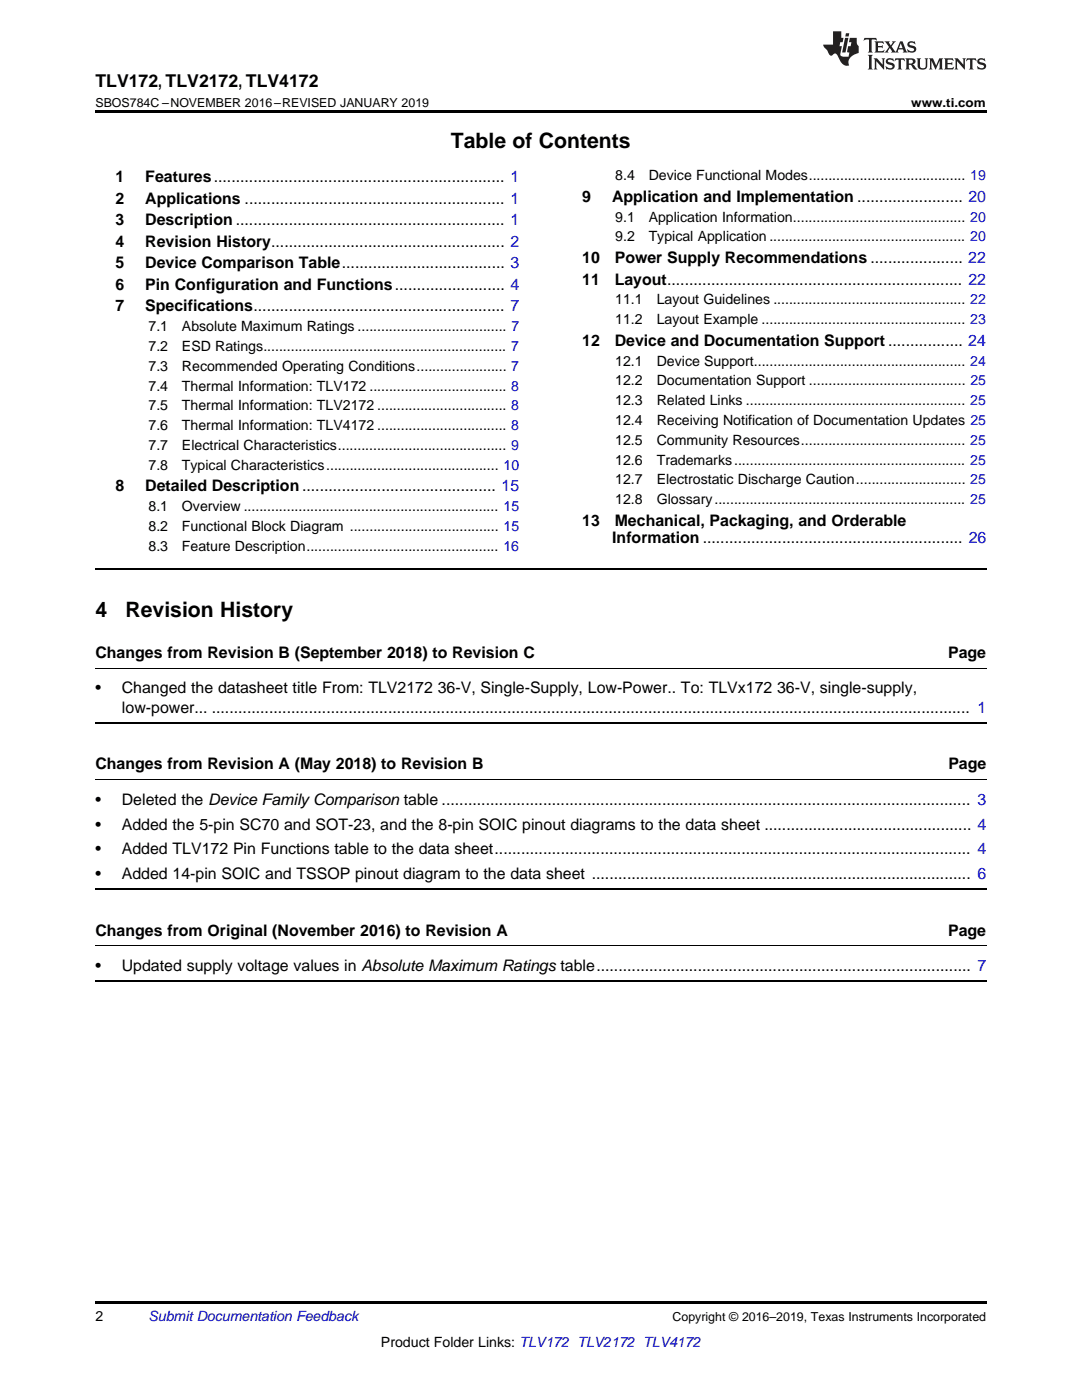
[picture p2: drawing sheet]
<svg xmlns="http://www.w3.org/2000/svg" width="216mm" height="279mm" viewBox="0 0 216 279" stroke-linecap="round" stroke-linejoin="round" font-family="sans-serif">
<defs><g id="words">
<g font-size="4.2">
<text x="90" y="29.6">Table of Contents</text>
<text x="19" y="123.2">4</text>
<text x="25" y="123.2">Revision History</text>
</g>
<text font-size="3.5" x="19" y="17.3">TLV172, TLV2172, TLV4172</text>
<g font-size="3.2">
<text x="23" y="36.3">1</text>
<text x="23" y="40.6">2</text>
<text x="29" y="36.3">Features.................................................................. 1</text>
<text x="29" y="40.6">Applications ........................................................... 1</text>
<text x="116.2" y="40.3">9</text>
<text x="122.1" y="40.3">Application and Implementation ........................ 20</text>
<text x="23" y="44.9">3</text>
<text x="29" y="44.9">Description ............................................................. 1</text>
<text x="23" y="49.2">4</text>
<text x="23" y="53.6">5</text>
<text x="29" y="49.2">Revision History..................................................... 2</text>
<text x="29" y="53.6">Device Comparison Table..................................... 3</text>
<text x="116.2" y="52.5">10</text>
<text x="122.7" y="52.5">Power Supply Recommendations ..................... 22</text>
<text x="23" y="57.9">6</text>
<text x="29" y="57.9">Pin Configuration and Functions......................... 4</text>
<text x="116.2" y="56.8">11</text>
<text x="122.7" y="56.8">Layout................................................................... 22</text>
<text x="23" y="62.2">7</text>
<text x="29" y="62.2">Specifications......................................................... 7</text>
<text x="116.2" y="69">12</text>
<text x="122.7" y="69">Device and Documentation Support ................. 24</text>
<text x="23" y="98.1">8</text>
<text x="29" y="98.1">Detailed Description............................................ 15</text>
<text x="116.2" y="104.9">13</text>
<text x="122.7" y="104.9">Mechanical, Packaging, and Orderable</text>
<text x="122.2" y="108.4">Information ........................................................... 26</text>
<text x="19" y="131.3">Changes from Revision B (September 2018) to Revision C</text>
<text x="189.2" y="131.3">Page</text>
<text x="19" y="138.4">•</text>
<text x="24.3" y="138.4">Changed the datasheet title From: TLV2172</text>
<text x="24.3" y="142.3">low-power... ............................................................................................................................................................................ 1</text>
<text x="87.3" y="138.4">36-V, Single-Supply, Low-Power.. To: TLVx172</text>
<text x="155.1" y="138.4">36-V, single-supply,</text>
<text x="19" y="153.6">Changes from Revision A (May 2018) to Revision B</text>
<text x="189.2" y="153.6">Page</text>
<text x="19" y="160.6">•</text>
<text x="24.3" y="160.6">Deleted the Device Family Comparison table ........................................................................................................................ 3</text>
<text x="19" y="165.6">•</text>
<text x="24.3" y="165.6">Added the 5-pin SC70 and SOT-23, and the 8-pin SOIC pinout diagrams to the data sheet ............................................... 4</text>
<text x="19" y="170.5">•</text>
<text x="24.3" y="170.5">Added TLV172 Pin Functions table to the data sheet............................................................................................................ 4</text>
<text x="19" y="175.4">•</text>
<text x="24.3" y="175.4">Added 14-pin SOIC and TSSOP pinout diagram to the data sheet ...................................................................................... 6</text>
<text x="19" y="186.7">Changes from Original (November 2016) to Revision A</text>
<text x="189.2" y="186.7">Page</text>
<text x="19" y="193.8">•</text>
<text x="24.3" y="193.8">Updated supply voltage values in Absolute Maximum Ratings table..................................................................................... 7</text>
</g>
<g font-size="2.8">
<text x="122.8" y="36">8.4</text>
<text x="129.4" y="36">Device Functional Modes........................................ 19</text>
<text x="122.8" y="44.2">9.1</text>
<text x="129.4" y="44.2">Application Information............................................ 20</text>
<text x="122.8" y="48.2">9.2</text>
<text x="129.4" y="48.2">Typical Application .................................................. 20</text>
<text x="122.8" y="60.7">11.1</text>
<text x="122.8" y="64.7">11.2</text>
<text x="131" y="60.7">Layout Guidelines ................................................. 22</text>
<text x="131" y="64.7">Layout Example .................................................... 23</text>
<text x="29.6" y="66.1">7.1</text>
<text x="29.6" y="70.1">7.2</text>
<text x="36.3" y="66.1">Absolute Maximum Ratings ...................................... 7</text>
<text x="36.3" y="70.1">ESD Ratings.............................................................. 7</text>
<text x="29.6" y="74">7.3</text>
<text x="29.6" y="78">7.4</text>
<text x="36.3" y="74">Recommended Operating Conditions....................... 7</text>
<text x="36.3" y="78">Thermal Information: TLV172 ................................... 8</text>
<text x="122.8" y="73">12.1</text>
<text x="122.8" y="76.9">12.2</text>
<text x="131" y="73">Device Support...................................................... 24</text>
<text x="131" y="76.9">Documentation Support ........................................ 25</text>
<text x="29.6" y="81.9">7.5</text>
<text x="36.3" y="81.9">Thermal Information: TLV2172 ................................. 8</text>
<text x="122.8" y="80.9">12.3</text>
<text x="131" y="80.9">Related Links ........................................................ 25</text>
<text x="29.6" y="85.9">7.6</text>
<text x="29.6" y="89.8">7.7</text>
<text x="36.3" y="85.9">Thermal Information: TLV4172 ................................. 8</text>
<text x="36.3" y="89.8">Electrical Characteristics........................................... 9</text>
<text x="122.8" y="84.8">12.4</text>
<text x="122.8" y="88.8">12.5</text>
<text x="131" y="84.8">Receiving Notification of Documentation Updates 25</text>
<text x="131" y="88.8">Community Resources.......................................... 25</text>
<text x="29.6" y="93.8">7.8</text>
<text x="36.3" y="93.8">Typical Characteristics............................................ 10</text>
<text x="122.8" y="92.7">12.6</text>
<text x="131" y="92.7">Trademarks........................................................... 25</text>
<text x="122.8" y="96.7">12.7</text>
<text x="122.8" y="100.6">12.8</text>
<text x="131" y="96.7">Electrostatic Discharge Caution............................ 25</text>
<text x="131" y="100.6">Glossary................................................................ 25</text>
<text x="29.6" y="102">8.1</text>
<text x="29.6" y="106">8.2</text>
<text x="36.3" y="102">Overview ................................................................. 15</text>
<text x="36.3" y="106">Functional Block Diagram ...................................... 15</text>
<text x="29.6" y="109.9">8.3</text>
<text x="36.3" y="109.9">Feature Description................................................. 16</text>
<text x="19" y="263.6">2</text>
<text x="76" y="268.9">Product Folder Links: TLV172 TLV2172 TLV4172</text>
</g>
<text font-size="2.8" fill="#0000c8" x="29.6" y="263.6">Submit Documentation Feedback</text>
<g font-size="2.5">
<text x="19" y="21.4">SBOS784C –NOVEMBER 2016–REVISED JANUARY 2019</text>
<text x="181.8" y="21.4">www.ti.com</text>
<text x="134.2" y="263.6">Copyright © 2016–2019, Texas Instruments Incorporated</text>
</g>
</g></defs>
<path d="M19 22h177.8v.5h-177.8zM19 259.7h177.8v.5h-177.8z" fill="#000"/>
<path d="M19 113.6h177.8M19 144.2h177.8M19 177.4h177.8M19 195.7h177.8" fill="none" stroke="#000" stroke-width=".35"/>
<path d="M19 133.4h177.8M19 155.6h177.8M19 188.8h177.8" fill="none" stroke="#000" stroke-width=".2"/>
<g fill="#231f20">
<path d="M172.5 7.6l-.1 .5 .4-.2h.6v.1v2.1l-.2 .4h.9l-.2-.4v-2.1l.1-.1h.5l.5 .2-.2-.5zM174.5 8.3l.2 .3v1.5l-.2 .4h1.8l.2-.6a1.04 1.04 0 0 1-1.3 .2v-.7h.6l.3 .2v-.6l-.3 .2h-.6v-.6l.8-.1 .4 .3-.2-.5zM176.5 8.3l.9 1.1-.9 1.1h.8l-.2-.2 .4-.7 .5 .7-.2 .2h1.5l-.2-.2 .2-.4h.9l.1 .4-.2 .2h1l-.3-.3-.7-1.9h-.5l-.9 2-.8-1 .9-1h-.8l.1 .3-.4 .5-.3-.6 .1-.2zM179.7 8.6l.4 1h-.7zM181.3 8.4a.63 .63 0 0 0-.2 .7 .63 .63 0 0 0 .6 .4l.6 .2 .1 .2a.75 .75 0 0 1-.7 .4 .75 .75 0 0 1-.6-.5l.1 .7 .1-.1a1.11 1.11 0 0 0 1.5-.6 1.13 1.13 0 0 0-1.2-.8l-.1-.4a1.04 1.04 0 0 1 1.2 .2l-.2-.5-.2 .1-.4-.2zM173.2 10.9l.2 .4v2.2l-.2 .4h1l-.3-.4v-2.2l.3-.4zM174.3 11.6l.3 .4v1.5l-.3 .4h.8l-.2-.4v-1.3l1.5 1.7v-1.9l.2-.4h-.7l.2 .4v.9l-1.1-1.3zM177 11.8a.62 .62 0 0 0-.2 .7 .62 .62 0 0 0 .6 .4l.6 .1 .1 .3a.76 .76 0 0 1-.7 .3 .76 .76 0 0 1-.7-.4l.2 .7 .1-.1a1.11 1.11 0 0 0 1.5-.6 1.13 1.13 0 0 0-1.2-.8l-.1-.4a1.04 1.04 0 0 1 1.2 .2l-.2-.6-.2 .1-.5-.1zM178.7 11.6l-.2 .6a.61 .61 0 0 1 .8-.3v1.6l-.2 .4h.9l-.2-.4v-1.6a.63 .63 0 0 1 .7 .3l-.1-.6zM180.6 11.6l.3 .4v1.5l-.3 .4h1l-.2-.2-.1-.8 .6 .2a.76 .76 0 0 0 1.2 .7l-1-1a.58 .58 0 0 0 .6-.5 .58 .58 0 0 0-.5-.6zM181.4 11.9h.1a.45 .45 0 0 1 .5 .1 .45 .45 0 0 1 .1 .5l-.8 .2zM182.9 11.6l.2 .2a2.17 2.17 0 0 0 .3 1.9 .99 .99 0 0 0 1.6-.6v-1.1l.2-.4h-.7l.2 .2a1.92 1.92 0 0 1-.2 1.8 .6 .6 0 0 1-.9-.5v-1.1l.2-.4zM185.4 11.6l.2 .4v1.5l-.2 .4h.7l-.2-.4v-1.4l.8 1.8 .8-1.8v1.4l-.2 .4h.9l-.2-.4v-1.5l.2-.4h-.8l-.6 1.5-.6-1.5zM188.4 11.6l.2 .4v1.5l-.2 .4h1.8l.1-.6a1.04 1.04 0 0 1-1.2 .1v-.6h.5l.4 .2v-.6l-.4 .2h-.5v-.7h.8l.3 .3-.1-.6zM190.5 11.6l.2 .4v1.5l-.2 .4h.7l-.2-.4v-1.3l1.5 1.7v-1.9l.2-.4h-.7l.2 .4v.9l-1.1-1.3zM192.9 11.6l-.1 .6a.61 .61 0 0 1 .7-.3l.1 1.6-.3 .4h1l-.3-.4 .1-1.6a.63 .63 0 0 1 .7 .3l-.1-.6zM195.2 11.8a.62 .62 0 0 0-.2 .7 .62 .62 0 0 0 .6 .4l.6 .1 .1 .3a.76 .76 0 0 1-.7 .3 .76 .76 0 0 1-.6-.4l.1 .7 .1-.1a1.11 1.11 0 0 0 1.6-.6 1.13 1.13 0 0 0-1.3-.8l-.1-.4a1.04 1.04 0 0 1 1.2 .2l-.1-.6-.2 .1-.5-.1z"/>
<path d="M166.2 6.3v2.6h-1.9v.4l.8 .9a.91 .91 0 0 0 1 .8 .56 .56 0 0 1 .5-.3 .56 .56 0 0 1 .5 .3l.4 .8a1.53 1.53 0 0 0 1.9 1.2 1.54 1.54 0 0 1 1-2.1l.9-.3v-1.4a1.52 1.52 0 0 1-.4-1.6h-1.3l-.2 .8h.5l-.2 .8h-.5l-.1 1v.2l.4 .1-.2 .8a1.93 1.93 0 0 1-1.6-.3l.3-1.8h-.5l.2-.8h.4l.2-.8h-.4v-1.3zM168.6 7.6l-.6 2.9h.7l.6-2.9zM168.8 6.6l-.1 .7h.6l.2-.7z"/>
</g>
<use href="#words"/>
</svg>
